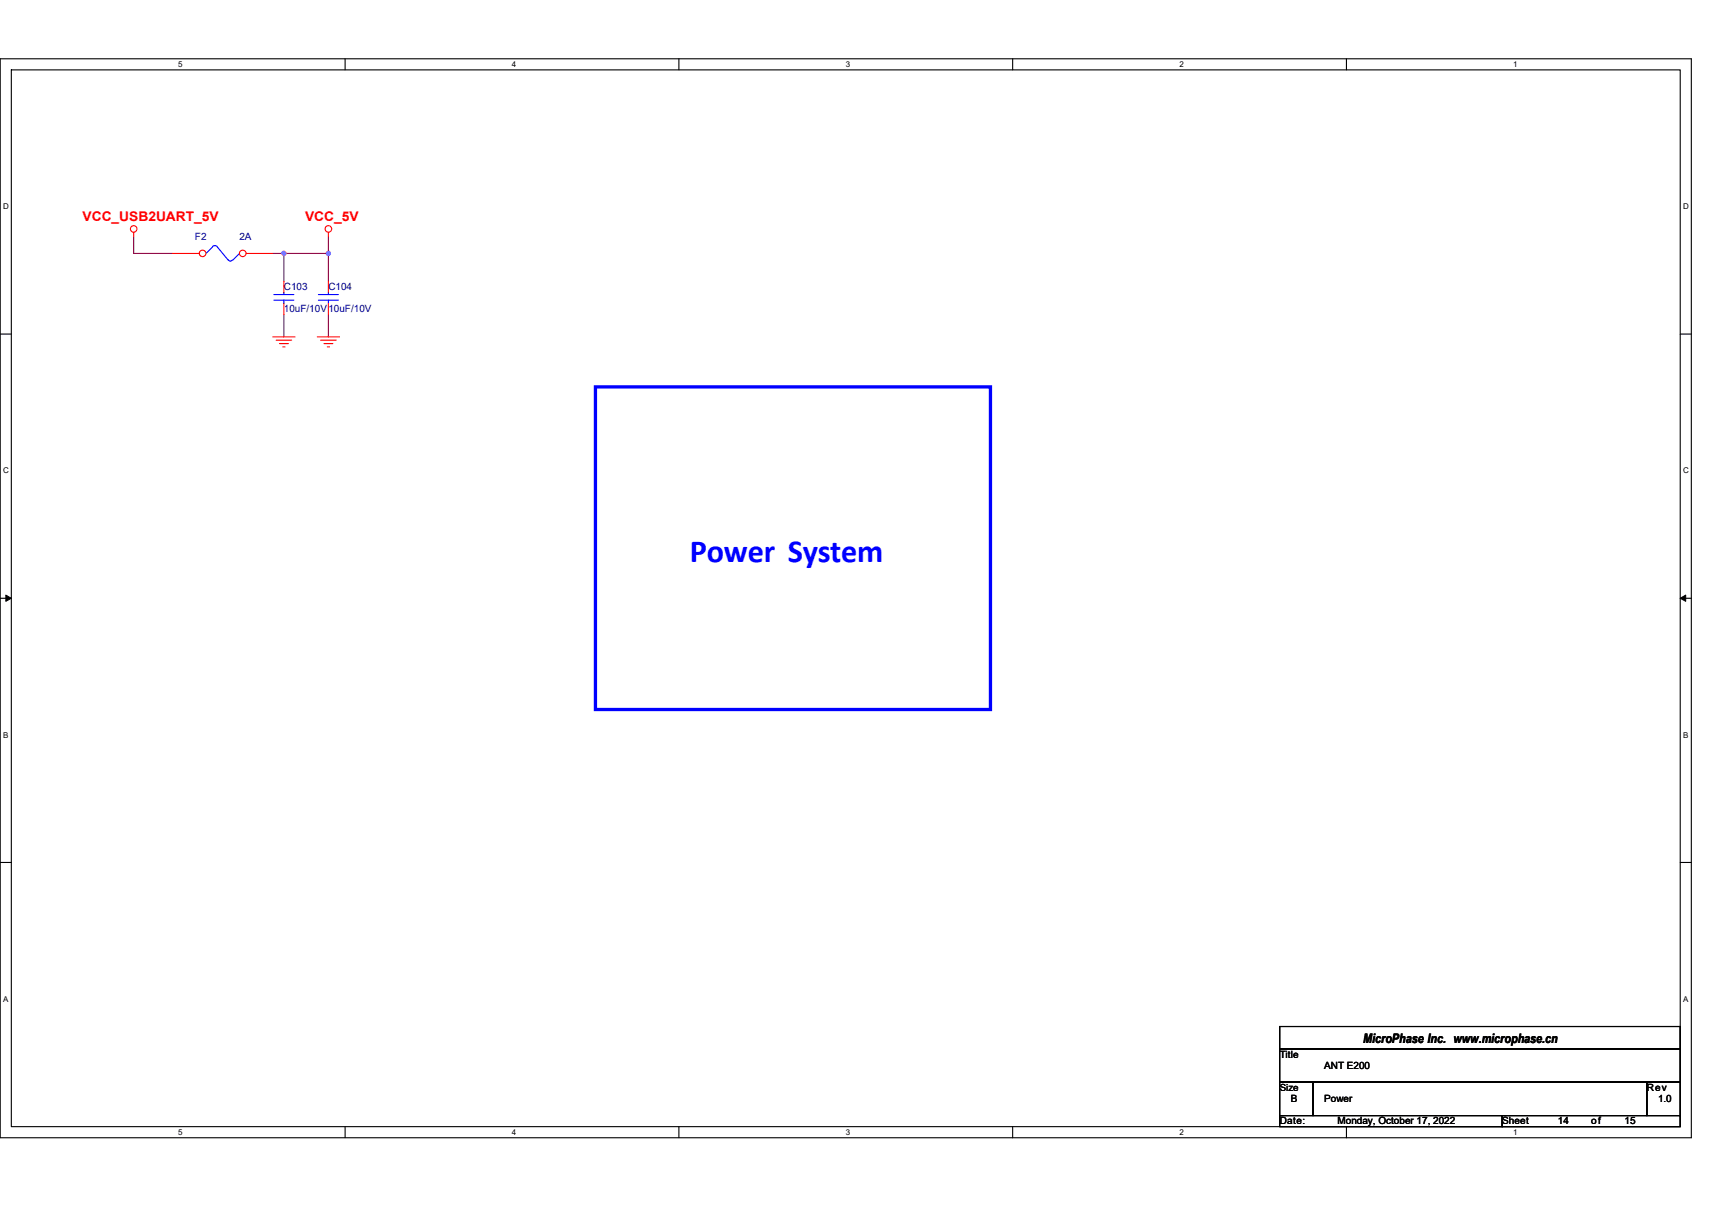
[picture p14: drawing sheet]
<svg xmlns="http://www.w3.org/2000/svg" width="297mm" height="210mm" viewBox="0 0 297 210" stroke-linecap="round" stroke-linejoin="round" font-family="sans-serif">
<defs><g id="words">
<text font-size="5.6" fill="#00f" x="119.7" y="97.6">Power System</text>
<g font-size="2.3" fill="#f00">
<text x="14.3" y="38.4">VCC_USB2UART_5V</text>
<text x="52.9" y="38.4">VCC_5V</text>
</g>
<text font-size="2.3" x="236.5" y="181.1">MicroPhase Inc. www.microphase.cn</text>
<g font-size="1.7" fill="#000080">
<text x="33.8" y="41.7">F2</text>
<text x="41.5" y="41.7">2A</text>
<text x="49.3" y="50.4">C103</text>
<text x="57" y="50.4">C104</text>
<text x="49.3" y="54.2">10uF/10V10uF/10V</text>
</g>
<g font-size="1.7">
<text x="222" y="183.6">Title</text>
<text x="229.8" y="185.5">ANT E200</text>
<text x="222" y="189.3">Size</text>
<text x="224" y="191.3">B</text>
<text x="229.8" y="191.3">Power</text>
<text x="285.7" y="189.3">Rev</text>
<text x="287.7" y="191.3">1.0</text>
<text x="222" y="195.1">Date:</text>
<text x="232.1" y="195.1">Monday, October 17, 2022</text>
<text x="260.6" y="195.1">Sheet</text>
<text x="270.3" y="195.1">14</text>
<text x="276.1" y="195.1">of</text>
<text x="281.9" y="195.1">15</text>
</g>
<g font-size="1.4">
<text x="30.9" y="11.7">5</text>
<text x="88.8" y="11.7">4</text>
<text x="146.7" y="11.7">3</text>
<text x="204.7" y="11.7">2</text>
<text x="262.6" y="11.7">1</text>
<text x=".5" y="36.3">D</text>
<text x="292" y="36.3">D</text>
<text x=".5" y="82.1">C</text>
<text x="292" y="82.1">C</text>
<text x=".5" y="128">B</text>
<text x="292" y="128">B</text>
<text x=".5" y="173.8">A</text>
<text x="292" y="173.8">A</text>
<text x="30.9" y="197">5</text>
<text x="88.8" y="197">4</text>
<text x="146.7" y="197">3</text>
<text x="204.7" y="197">2</text>
<text x="262.6" y="197">1</text>
</g>
</g></defs>
<path d="M0 10.2h293.5v187.2h-293.5zM2 12.1h289.5v183.4h-289.5z" fill="none" stroke="#000" stroke-width=".19"/>
<g fill="#fff">
<path d="M30.9 10.4h.8v1.6h-.8z"/>
<path d="M30.9 195.7h.8v1.6h-.8z"/>
</g>
<path d="M59.9 10.2v1.9M59.9 195.5v1.9" fill="none" stroke="#000" stroke-width=".19"/>
<g fill="#fff">
<path d="M88.8 10.4h.8v1.6h-.8z"/>
<path d="M88.8 195.7h.8v1.6h-.8z"/>
</g>
<path d="M117.8 10.2v1.9M117.8 195.5v1.9" fill="none" stroke="#000" stroke-width=".19"/>
<g fill="#fff">
<path d="M146.7 10.4h.8v1.6h-.8z"/>
<path d="M146.7 195.7h.8v1.6h-.8z"/>
</g>
<path d="M175.7 10.2v1.9M175.7 195.5v1.9" fill="none" stroke="#000" stroke-width=".19"/>
<g fill="#fff">
<path d="M204.7 10.4h.7v1.6h-.7z"/>
<path d="M204.7 195.7h.7v1.6h-.7z"/>
</g>
<path d="M233.6 10.2v1.9M233.6 195.5v1.9" fill="none" stroke="#000" stroke-width=".19"/>
<g fill="#fff">
<path d="M262.6 10.4h.7v1.6h-.7z"/>
<path d="M262.6 195.7h.7v1.6h-.7z"/>
<path d="M.5 35.1h1v1.5h-1z"/>
<path d="M292 35.1h1v1.5h-1z"/>
<path d="M.5 80.9h1v1.5h-1z"/>
<path d="M292 80.9h1v1.5h-1z"/>
</g>
<path d="M0 58h2M291.5 58h2" fill="none" stroke="#000" stroke-width=".19"/>
<g fill="#fff">
<path d="M.5 126.7h.9v1.6h-.9z"/>
<path d="M292 126.7h.9v1.6h-.9z"/>
</g>
<path d="M0 103.8h2M291.5 103.8h2" fill="none" stroke="#000" stroke-width=".19"/>
<path d="M1 103.3l1 .5-1 .6zM291.5 103.8l1-.5v1.1z" fill="#000" stroke="#000" stroke-width=".17"/>
<g fill="#fff">
<path d="M.5 172.6h.9v1.5h-.9z"/>
<path d="M292 172.6h.9v1.5h-.9z"/>
</g>
<path d="M0 149.7h2M291.5 149.7h2M222 178.1h69.5v3.9h-69.5zM222 182h69.5v5.8h-69.5zM222 187.8h5.8v5.8h-5.8zM222 193.6h38.6v1.9h-38.6zM227.8 187.8h57.9v5.8h-57.9zM260.6 193.6h30.9v1.9h-30.9zM285.7 187.8h5.8v5.8h-5.8z" fill="none" stroke="#000" stroke-width=".19"/>
<path d="M103.3 67.1h68.5v56h-68.5z" fill="none" stroke="#00f" stroke-width=".57"/>
<path d="M23.2 41.1v2.9h6.7M47.3 44h2M49.3 44h7.7M49.3 54.6v3.9M49.3 44v4.8M57 54.6v3.9M57 41.1v2.9M57 44v4.8" fill="none" stroke="#800040" stroke-width=".19"/>
<g fill="#f0f" stroke="#f0f" stroke-width=".19">
<circle cx="57" cy="44" r=".38"/>
<circle cx="49.3" cy="44" r=".38"/>
</g>
<g fill="none" stroke="#f00" stroke-width=".19">
<path d="M23.2 40.3v.8M47.3 58.5h3.9M47.9 59h2.7M48.5 59.6h1.5M55.1 58.5h3.8M55.6 59h2.7M56.2 59.6h1.6M57 40.3v.8M49.1 60.2h.4M56.8 60.2h.4"/>
<circle cx="23.2" cy="39.7" r=".57"/>
<circle cx="57" cy="39.7" r=".57"/>
</g>
<path d="M36.9 42.8l-1.2 1.2M37.7 42.8l1.9 2.3M37.7 42.8l-.4-.2-.4 .2M40.3 45.1a.38 .38 0 0 1-.3 .2 .38 .38 0 0 1-.4-.2M41.5 44l-1.1 1.1" fill="none" stroke="#00f" stroke-width=".19"/>
<circle cx="35.2" cy="44" r=".57" fill="#fff" stroke="#f00" stroke-width=".19"/>
<path d="M29.9 44h4.7" fill="none" stroke="#f00" stroke-width=".19"/>
<circle cx="42.1" cy="44" r=".57" fill="#fff" stroke="#f00" stroke-width=".19"/>
<path d="M42.7 44h4.6M49.3 48.8v1.9M49.3 52.7v1.9M57 48.8v1.9M57 52.7v1.9" fill="none" stroke="#f00" stroke-width=".19"/>
<path d="M47.5 52.1h3.5M47.5 51.1h3.5M49.3 50.7v.4M49.3 52.1v.6M55.2 52.1h3.5M55.2 51.1h3.5M57 50.7v.4M57 52.1v.6" fill="none" stroke="#00f" stroke-width=".19"/>
<g fill="#f0f" stroke="#f0f" stroke-width=".19">
<circle cx="57" cy="44" r=".38"/>
<circle cx="49.3" cy="44" r=".38"/>
</g>
<use href="#words"/>
</svg>
